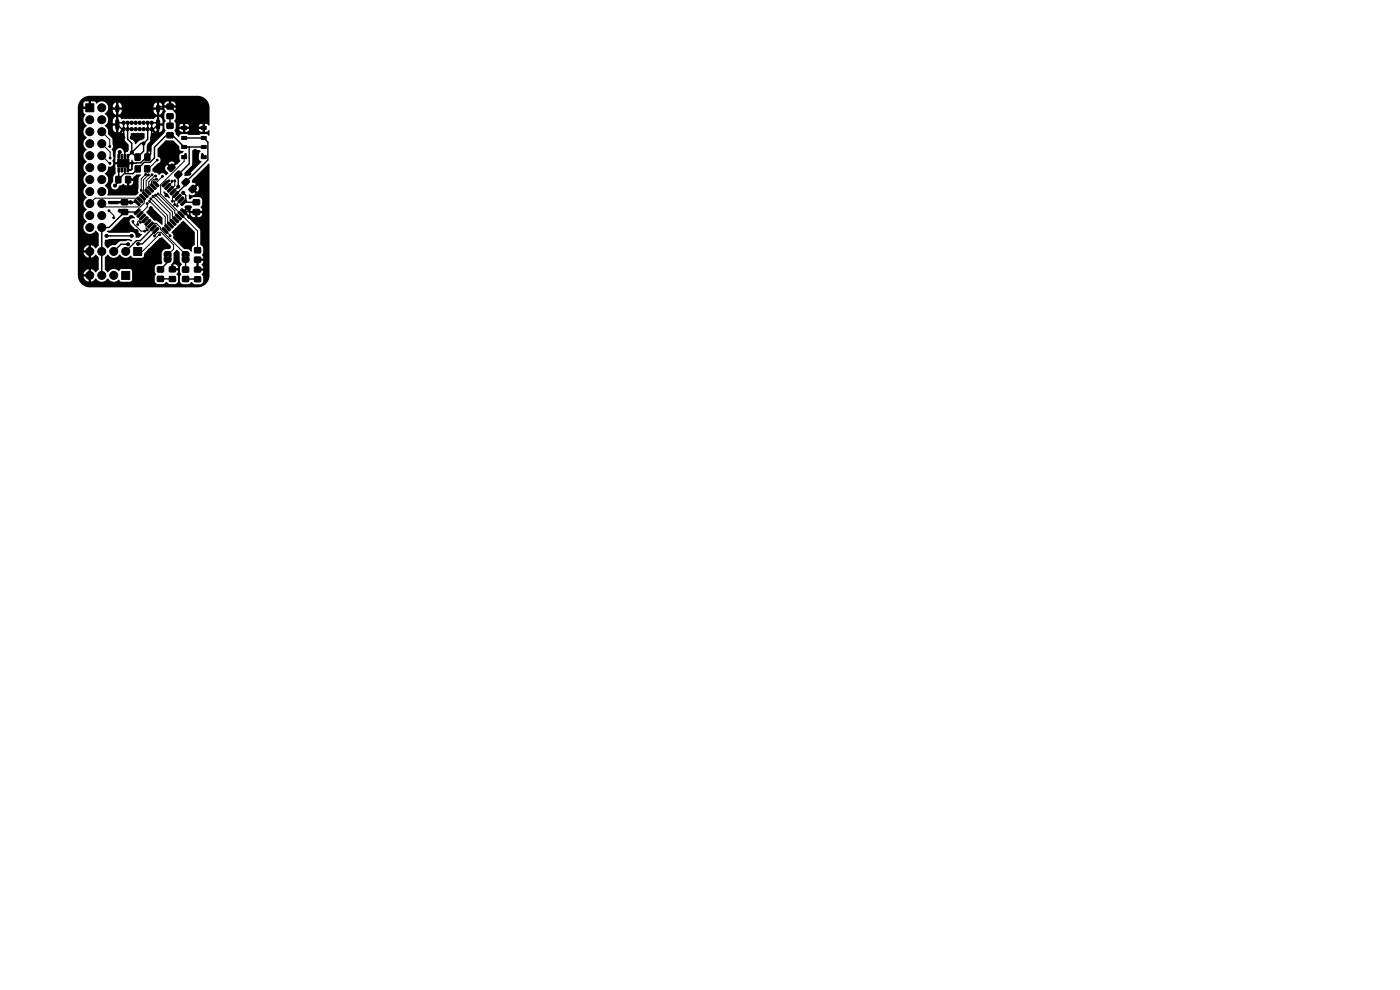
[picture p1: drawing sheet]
<svg xmlns="http://www.w3.org/2000/svg" width="297mm" height="210mm" viewBox="0 0 297 210" stroke-linecap="round" stroke-linejoin="round" font-family="sans-serif">
<g fill="#000">
<path d="M27.7 28.3l.7-.1 2.2 .1 .1 1-.4 .3-.8 .3-.8 .7-.2-.6-.8-.8zM33.5 31.5l1.7-1.8 1.5 .1 1.3 1.2 .2 .9 .8 .2-.3 .4a.55 .55 0 0 0-.7 .5l.1 .8 .1 .4-1.8 1.7h-.1l-.9-.9a.79 .79 0 0 0-.2 1.2l.5 .5-.5 .5a.88 .88 0 0 0-1.5-.1l-.3-.3-.6-.2-.5-.3v-.5l1.2-1.1 2.3-.1 .6 .6 .6-.7a.78 .78 0 0 0-1.2 .1h-2.3a.77 .77 0 0 0 .5-.7 .77 .77 0 0 0-.6-.7zM17.2 21.1l.8-.6 1-.2h22.9l.9 .2 .8 .5 .6 .7 .2 .9v4l-.1 .1-.3-.3-.5-.1v1.6h.5l.4-.3v1.2h-.2l-.4-.4-1.2 .1-.3 .1-3.8-.2-.3 .2-.3 .5-.6-.6-.1-.5a.35 .35 0 0 1-.2-.3 .35 .35 0 0 1 .2-.3h.8l.2 .4 .3 .1h.3v-.5h.5v.5h.5l.3-.5h2.1l.3 .5h.5v-.5h-5.8l.1-.5h1.5v-.6h.5v.6h3.7v-.6a.56 .56 0 0 0-.8 .6h-2.1l-.3-.5-1-.1a.56 .56 0 0 0-.8 .6h-.7v-.7l-.3-.5 .3-.6v-.8l-.4-.7 .4-.8h-2.4l.3 .8-.3 .6v1.1a.42 .42 0 0 1 .3 .4 .42 .42 0 0 1-.3 .4v1.3a.46 .46 0 0 1 0 .8l-2.7 2.7-.1 1.3-.6-.1v1.4l-.4 .1v-2.6l.2-.5 .7-.8v-1.4l.6-.2-.4-.4 .3-.3 .8 .7v-.6h.4l.1 .6 .5-.3 .2-.5v-.6l-.7-.2 .1-.3h.6l-.2-1.1-.5-.4-.1 .7-.4-.1v-.6l-.5 .3a.44 .44 0 0 1-.7 .2l-6.3 .1-.7-.6v.6l-.1 .1-.3-.1-.1-.6-.4 .3-.3 .6v.6h.6l.1 .3-.7 .2 .2 1 .5 .4v-.6h.4l.1 .6 .7-.7h.2l.2 .3-.4 .4 .6 .2 .1 1.5 .8 .9v1.1l-.1 .4h-.5l-.2 .3-.2-.2a.94 .94 0 0 0-1.2-.8 .94 .94 0 0 0-.6 1.3v1.6h3.4l.1-.6 .6 .8-.4 .4-.1 .9-.2 .3-.7-.1v-.2h.6l.1-1h-3.4v1.9l-.5 .7v1.1a.88 .88 0 0 0 0 1.5 .88 .88 0 0 0 1.3-.7l.9-.4 .7 .3v-1h.5v1h.2a.78 .78 0 0 0 .7-1h-1.4v-.7l.5-.1v.4h.9v-.4l.7-.5h.9l-.5 .8-.1 2.4a.95 .95 0 0 1-.5 1.3h-5.9l-.1-.2a1.52 1.52 0 0 0-.6-2 1.48 1.48 0 0 0 0-2.5l.1-.1a1.63 1.63 0 0 0 .7-1.4h.1a.71 .71 0 0 0 .8-.2 .71 .71 0 0 0-.1-.9l.3-.7-.2-1.4-.2-.4a.76 .76 0 0 0 .2-1.1l-.1-1.3-.9-1a1.58 1.58 0 0 0-.7-1.7 1.48 1.48 0 0 0 0-2.5l.6-.6h1.1l.2 .5 .5 .4v-.6l.4-.1 .1 .7 .5-.3 .2-.6h6.8l.1 .5 .6 .4v-.6h.4l.1 .6 .5-.3 .1-.4 .1-.4-.7-.1 .1-.4h.6l-.1-.5h1.4v-.8h.5v.8h1v-.1a.78 .78 0 0 0-1-.7 1.05 1.05 0 0 0-1.4 .6v.2h-.5l-.2-.4-.4-.2v.6h-.4l-.1-.6a.96 .96 0 0 0-.7 1.1h.6v.4l-.6 .1v.2h-6.8v-.2h-.6v-.5h.6v-.2a.93 .93 0 0 0-.7-.9v.6h-.4l-.1-.6-.4 .3-.2 .4-.1 .4 .7 .1-.1 .4h-.6v.2h-1.1l.1-.2a1.4 1.4 0 0 0-.7-1.6 1.4 1.4 0 0 0-1.7 .3l-.4-.4-.8-.1v.8l-.4 .1-.1-.2v-.7l-1 .2-.1 .9h.7l.2 .2-.1 .3h-.8l.1 .9 .4 .3a1.51 1.51 0 0 0 .2 2.4 1.48 1.48 0 0 0 0 2.5 1.48 1.48 0 0 0 0 2.6 1.48 1.48 0 0 0 0 2.5 1.48 1.48 0 0 0 0 2.6 1.48 1.48 0 0 0 0 2.5 1.48 1.48 0 0 0 0 2.5 1.48 1.48 0 0 0 0 2.6 1.48 1.48 0 0 0 0 2.5 1.4 1.4 0 0 0-.3 2.2 1.4 1.4 0 0 0 2.2-.3l.6 .6v2.6l-.6 .6-.6-.5-.4-.2v.8l-.4 .1-.1-.2v-.7l-.2 .1-.6 .4-.3 .6h.8l.1 .4-.9 .1 .3 .6 .6 .4 .2 .1v-.7l.1-.2 .4 .1v.8l.6-.3 .4-.4 .6 .5v2.7l-.6 .6-.6-.6-.4-.1v.7l-.1 .1h-.4v-.8l-.4 .1-.4 .3-.3 .7h.8l.1 .4-.9 .1a1.35 1.35 0 0 0 1.1 1.1l.1-.9 .4 .1v.8l.6-.3 .4-.4a1.55 1.55 0 0 0 2.6 0 1.5 1.5 0 0 0 2.4 .2l.5 .5h1.8l.4-.5v-1.8l-.2-.4h-2.1l-.4 .4a1.62 1.62 0 0 0-2.5 .3l-.6-.6v-2.6l.6-.6a1.55 1.55 0 0 0 2.6 0 1.5 1.5 0 0 0 2.4 .2l.5 .5 2-.1 .2-.2 .1-.7 3.3-3.2 .5-.2 1.8 1.8 .1 .4-.3 .4h-.9l-.6 .4-.2 .5 .2 2-.3 .3h-.9l-.4 .4-.1 1.2 .3 .4-.3 .7 .2 1.2 .5 .3 1.1-.1 .7-.4 .7 .5h1.1l.4-.2 .3-.4v-.9l-.4-.6 .4-.8h-1.4l-.1-1.3h.5v.8h1a.77 .77 0 0 0-1-.8h-.5l.5-.7v-1.7l.7-.7 .6 .6v1.8l.5 .6-.4 .7v1.2a.48 .48 0 0 1 0 .8v.9a.74 .74 0 0 0 .7 .7h1.1l.4-.3a.31 .31 0 0 1 .4-.2 .31 .31 0 0 1 .2 .3l.3 .2h1.1a.74 .74 0 0 0 .7-.7v-.8l-.3-.6 .3-.8h-1.3l-.1-.1v-2h.5v1.6h.9l-.4-.8 .3-.3 .1-.5h-1.4v-.5h1.4l-.3-.7 .3-.5v-1l-.6-.7v-3.1l-2.9-2.9-.2-.4-.5-.6h.4l.7 .7 .1-.4h.3a.78 .78 0 0 0 1 .9v-.9h.5v.9h.3a.75 .75 0 0 0 .7-.9h-2.8l-.4-.6-.4 .3h-.5l.5-.7-.2-.3 .4-.3h.9l.4 .3-.4 .8h2.5l-.4-.8 .4-.6-.2-1.2-.4-.3h-1.2l-.6 .4h-.4v-.9l.1-.1a.78 .78 0 0 0 1.3-.2l-.9-.9h.6l.6 .6 .2-.2a.75 .75 0 0 0-.1-1.1l-.7 .7h-.6l1-1-.9-.4v-.4l3.7-3.6v23.7l-.2 1.2-.7 .8-.7 .4-.9 .2h-22.9l-.8-.2-.7-.3-.7-.9-.3-1.2v-35.5l.2-.9zM40.8 31.9l1.5-.1 .3 .2-.4 .6v1.1l.1 .3 .5 .3-3 3h-.6l-.1-.7 1.7-1.7zM22.9 42.6h4.9l.4 .6h-3l-.1 .1h-2zM22.3 50.9l.8-.2h4.3l.6 .2-.1 .3a1.21 1.21 0 0 0-1.3 0h-1.2l-.9 .8a1.57 1.57 0 0 0-1.7 .7l-.6-.6zM22.7 49l.8-.2 2.8-2.7h.7l.6-.5h.4l.6 .5v.2a.82 .82 0 0 0-1 .4 .82 .82 0 0 0 .2 1l1.7 1.7 .6 .3-.6 .7h-.7a.91 .91 0 0 0-.3-1 .91 .91 0 0 0-1.1 0h-4.2l-.5-.2zM31.8 43.8h.2l2.4 2.4v1.5l-1-.8-.9-.3-1.5-1.5v-.2l.7-.7zM34.7 40.6l.3 .1 .6 .6 .4 .5v.2l-.2 .1-1.1-1.1zM35 54.3h.4v.5h-.4zM35.8 54.3h.4v.5h-.4zM36.7 48.9l2.2-2.1 2.4 2.4v2.7l-.5 .5-.1 .9-.2 .1-.5-.5-1-.1-2.3-2.4a1.03 1.03 0 0 0-.3-1.2z"/>
<path d="M38.8 54.3h.4v.5h-.4zM39.6 54.3h.4v.5h-.4z"/>
</g>
<g fill="#000" stroke="#000" stroke-width=".21">
<path d="M18.2 22h1.7v1.7h-1.7zM24.6 37.4h1v1.4h-1zM25 32.8h.4l-.1 .8-.3-.1zM25 35.7h.4l-.1 .8-.3-.1zM25.7 32.8h.3v.8l-.3-.1zM25.7 35.7h.3v.8l-.3-.1zM26.3 32.8h.4l-.1 .8-.3-.1zM26.3 35.7h.4l-.1 .8-.3-.1zM26.7 37.4h1v1.4h-1zM27 32.8h.3v.8l-.3-.1zM27 35.7h.3v.8l-.3-.1zM25 33.8h2.4v1.6h-2.4z"/>
<path d="M28.7 32.7h1v1.3h-1zM28.7 35.2h1.1v1.2h-1.1zM30.7 35.2h1.1v1.2h-1.1zM30.7 32.7h1.1v1.3h-1.1zM32.1 39h.1l.9 .8-.2 .4h-.1l-.9-.9zM32.4 38.6l.4-.2 .9 .9v.2l-.4 .1-.9-.9zM35.4 28.2h1.3v1h-1.3zM35.4 26.2h1.3v1h-1.3zM34.4 39.3l.9-.9 .4 .2-1 1.1-.3-.2zM35 39.8l.9-.9 .3 .3-.9 1-.3-.2zM35.6 35.5l.8-.7 .8 .7-.9 .9-.7-.5zM35.4 22.1h1.3v1h-1.3z"/>
<path d="M35.4 24.1h1.3v1h-1.3zM35.5 40.4l.9-.9 .4 .2-1 1.1-.3-.2zM37.7 36.3h.4l.5 .7-.9 .9-.7-.7zM38.5 26.8h1.1v.6h-1.1zM38.5 28.9h1.1v.7h-1.1zM39.3 37.9h.4l.5 .6-.9 1-.7-.8zM38.5 33h1.1v.7h-1.1zM38.5 30.9h1.1v.6h-1.1zM40.8 39.4h.3l.6 .6-.9 .9-.8-.7zM42.7 26.8h1v.6h-1zM42.7 28.9h1v.7h-1zM42.7 33h1v.7h-1z"/>
<path d="M42.7 30.9h1v.6h-1zM25.8 57.6h1.7v1.7h-1.7zM25.8 44.5h1.3v1h-1.3zM25.8 42.4h1.3v1h-1.3zM28.4 52.5h1.7v1.7h-1.7zM29.4 44.3h.1l.2 .3-1 1-.2-.4zM28.7 42.4h.1l.9 .8-.2 .4h-.1l-.9-.9zM29.9 44.9h.2l.2 .3-1 .9-.3-.3zM29.2 41.8h.2l.9 .9-.2 .3h-.2l-.8-.9zM30.5 45.4h.2l.2 .3-1.1 1-.2-.3zM29.6 41.4l.4-.2 .9 .9v.2l-.4 .2-.9-.9zM30.2 46.9l.9-.9 .3 .2-.9 1.1-.3-.2z"/>
<path d="M30.4 40.7h.1l.9 .8-.2 .4h-.1l-.9-.9zM30.7 47.4l1-.9 .3 .3-.9 1-.4-.2zM30.9 40.1h.2l.9 .9-.2 .3h-.2l-.9-.9zM31.3 48l.9-.9 .4 .2-1 1.1-.3-.2zM31.5 39.5h.2l.9 .9-.2 .4h-.2l-.9-.9zM31.9 48.6l.9-.9 .3 .2-.9 1.1-.3-.2zM32.4 49.1l1-.9 .3 .3-.9 1-.4-.2zM33.4 56.6h1.3v1.1h-1.3zM33.4 58.6h1.3v1.1h-1.3zM34.9 53.5l.4-.1h.8l.2 .4v.6h-1.5zM34.6 48.3h.1l.9 .8-.1 .4h-.2l-.9-.9zM35.1 47.7h.2l.9 .9-.2 .3h-.2l-.8-.9z"/>
<path d="M34.8 54.7h1.5v.7l-.3 .2h-1l-.2-.4zM35.7 47.1h.2l.9 .9-.2 .4h-.2l-.9-.9zM35.9 56.6h1.3v1h-1.3zM35.9 58.7h1.3v1h-1.3zM36.3 46.6h.1l.9 .8-.2 .4h-.1l-.9-.9zM36.1 41l.9-.9 .4 .2-1 1.1-.3-.3zM36.7 46.2l.3-.2 .9 .9v.2l-.4 .1-.8-.9zM37.5 40.7h.2l.2 .3-1 .9-.3-.3zM37.2 45.6l.4-.2 .9 .9v.2l-.4 .2-.9-.9zM37.2 42.1l.9-.9 .4 .2-1 1.1-.3-.2zM38.7 53.5l.4-.1h.8l.2 .4v.6h-1.5zM38 44.9h.1l.9 .8-.2 .4h-.1l-.9-.9z"/>
<path d="M38.7 41.8h.1l.2 .3-1 .9-.2-.3zM38.5 44.3h.2l.9 .9-.2 .3h-.2l-.9-.9zM38.3 43.2l1-.9 .3 .3-.9 1-.4-.2zM38.7 56.7h1.3v1h-1.3zM38.7 58.7h1.3v1h-1.3zM38.6 54.7h1.5v.7l-.3 .2h-1l-.2-.4zM41 42.4h1.3v1h-1.3zM41 44.5h1.3v1h-1.3zM41.3 52.6h1.2v1h-1.2zM41.3 54.6h1.2v1h-1.2zM41.3 56.7h1.2v1h-1.2zM41.3 58.7h1.2v1h-1.2z"/>
<circle cx="19" cy="27.9" r=".85"/>
<circle cx="19" cy="33" r=".85"/>
<circle cx="19" cy="25.4" r=".85"/>
<circle cx="19" cy="30.5" r=".85"/>
<circle cx="19" cy="35.6" r=".85"/>
<circle cx="19" cy="38.1" r=".85"/>
<circle cx="21.6" cy="30.5" r=".85"/>
<circle cx="21.6" cy="33" r=".85"/>
<circle cx="21.6" cy="27.9" r=".85"/>
<circle cx="21.6" cy="25.4" r=".85"/>
<circle cx="21.6" cy="35.6" r=".85"/>
<circle cx="21.6" cy="22.9" r=".85"/>
<circle cx="21.6" cy="38.1" r=".85"/>
<circle cx="23.3" cy="31.1" r=".2"/>
<circle cx="23.3" cy="34.7" r=".2"/>
<circle cx="23.4" cy="33.5" r=".2"/>
<circle cx="24.4" cy="39.4" r=".33"/>
<circle cx="25.4" cy="32.3" r=".33"/>
<circle cx="26.2" cy="29.2" r=".33"/>
<circle cx="26.2" cy="26" r=".35"/>
<circle cx="26.2" cy="27.4" r=".35"/>
<circle cx="27.1" cy="26" r=".35"/>
<circle cx="27.1" cy="27.4" r=".35"/>
<circle cx="27.9" cy="27.4" r=".35"/>
<circle cx="27.9" cy="26" r=".35"/>
<circle cx="27.9" cy="29.2" r=".33"/>
<circle cx="28" cy="32.3" r=".33"/>
<circle cx="28.8" cy="26" r=".35"/>
<circle cx="28.8" cy="27.4" r=".35"/>
<circle cx="29.6" cy="27.4" r=".35"/>
<circle cx="29.6" cy="26" r=".35"/>
<circle cx="30.5" cy="30.4" r=".32"/>
<circle cx="30.5" cy="26" r=".35"/>
<circle cx="30.5" cy="27.4" r=".35"/>
<circle cx="30.9" cy="37" r=".2"/>
<circle cx="31.3" cy="27.4" r=".35"/>
<circle cx="31.3" cy="26" r=".35"/>
<circle cx="31.5" cy="37.1" r=".2"/>
<circle cx="32.2" cy="27.4" r=".35"/>
<circle cx="32.2" cy="26" r=".35"/>
<circle cx="32.3" cy="37.1" r=".2"/>
<circle cx="33" cy="37.3" r=".2"/>
<circle cx="33.2" cy="38" r=".2"/>
<circle cx="33.4" cy="34" r=".2"/>
<circle cx="34.5" cy="37.4" r=".2"/>
<circle cx="35.8" cy="38.4" r=".2"/>
<circle cx="36.5" cy="38.4" r=".2"/>
<circle cx="37.1" cy="38.4" r=".2"/>
<circle cx="37.6" cy="34" r=".33"/>
<circle cx="37.8" cy="39.6" r=".32"/>
<circle cx="39.4" cy="32.8" r=".2"/>
<circle cx="40.1" cy="36.8" r=".33"/>
<circle cx="41.4" cy="32" r=".33"/>
<circle cx="41.4" cy="38.1" r=".33"/>
<circle cx="42.9" cy="32.8" r=".2"/>
<circle cx="19" cy="45.7" r=".85"/>
<circle cx="19" cy="58.4" r=".85"/>
<circle cx="19" cy="53.3" r=".85"/>
<circle cx="19" cy="48.3" r=".85"/>
<circle cx="19" cy="43.2" r=".85"/>
<circle cx="19" cy="40.6" r=".85"/>
<circle cx="19.1" cy="55.9" r=".33"/>
<circle cx="21.6" cy="53.3" r=".85"/>
<circle cx="21.6" cy="45.7" r=".85"/>
<circle cx="21.6" cy="58.4" r=".85"/>
<circle cx="21.6" cy="48.3" r=".85"/>
<circle cx="21.6" cy="43.2" r=".85"/>
<circle cx="21.6" cy="40.6" r=".85"/>
<circle cx="22.6" cy="50" r=".33"/>
<circle cx="22.6" cy="51.6" r=".33"/>
<circle cx="23.1" cy="44.7" r=".2"/>
<circle cx="24.1" cy="53.3" r=".85"/>
<circle cx="24.1" cy="58.4" r=".85"/>
<circle cx="24.1" cy="46.2" r=".2"/>
<circle cx="24.1" cy="55.9" r=".33"/>
<circle cx="25.4" cy="44.7" r=".33"/>
<circle cx="26.7" cy="47.5" r=".33"/>
<circle cx="26.7" cy="53.3" r=".85"/>
<circle cx="27.2" cy="51.8" r=".33"/>
<circle cx="27.7" cy="42.9" r=".33"/>
<circle cx="27.9" cy="50" r=".33"/>
<circle cx="28.2" cy="47" r=".2"/>
<circle cx="28.4" cy="40.4" r=".33"/>
<circle cx="29" cy="49" r=".33"/>
<circle cx="29.2" cy="47.6" r=".2"/>
<circle cx="29.3" cy="51.7" r=".33"/>
<circle cx="29.8" cy="47.2" r=".2"/>
<circle cx="30" cy="40.4" r=".2"/>
<circle cx="30.7" cy="49" r=".2"/>
<circle cx="31.2" cy="48.8" r=".2"/>
<circle cx="31.2" cy="43.2" r=".2"/>
<circle cx="31.7" cy="42.7" r=".2"/>
<circle cx="31.7" cy="53.1" r=".33"/>
<circle cx="32" cy="42.2" r=".2"/>
<circle cx="32" cy="44.2" r=".33"/>
<circle cx="32.5" cy="41.7" r=".2"/>
<circle cx="32.8" cy="50" r=".2"/>
<circle cx="33" cy="41.4" r=".2"/>
<circle cx="33.5" cy="41.1" r=".2"/>
<circle cx="33.8" cy="46.7" r=".33"/>
<circle cx="33.9" cy="49.8" r=".2"/>
<circle cx="35.3" cy="41.4" r=".33"/>
<circle cx="36.1" cy="50" r=".2"/>
<circle cx="36.6" cy="42.7" r=".2"/>
<circle cx="37.1" cy="43.4" r=".2"/>
<circle cx="37.6" cy="43.7" r=".2"/>
<circle cx="38.9" cy="40.9" r=".33"/>
<circle cx="39.9" cy="51.8" r=".33"/>
<circle cx="40.1" cy="46" r=".33"/>
</g>
<path d="M24.9 22.6v.8M24.9 25.7v1.5M33.5 22.6v.8M33.5 25.7v1.5" fill="none" stroke="#000" stroke-width=".9"/>
<g fill="none" stroke="#000" stroke-width=".3">
<path d="M24.9 26.4l.3-.4h1v4.2M24.9 26.4l1 1h.3M24.9 26.4v2.4l1.6 1.6v3.9l-.3 .3M25.2 36.1v1.9M25.4 32.3l-.2 .2v.7M26.2 34.6l.9 1M26.5 33.1v.1M26.5 36.1v.6M26.5 36.7l-1.4 1.4v.6l-.7 .7M27.1 26v3.5l.9 .9v1.9l1 1h.2l1.3-1.2v-1.7M27.4 34.6l-.3 .3v1.2h.6l.2-.3v-.9l.3-.3M30.5 30.4h-.6l-2.8 2.8"/>
<path d="M31.3 26v3.6l-.8 .8M33.5 26.4l-1 1h-.3M33.5 26.4l-.3-.4h-1v2.9M33.5 26.4v1.2l-1.5 1.5v3.6l-2.1 1.8-3.7 .1M33.7 22.6h2.4l3 3v1.5h4.1M36.1 24.6v2.1M39.1 29.3h4.1l.9 .8v3.8l-4.7 4.7v.5l-2.1 2.2M40.1 31.2v3.5l-2.3 2.4v2.5l-1.1 1.1M43.2 31.2h-4.1l-2.5-2.5h-1.3l-2.5 2.5v2.3l-1 .9h-1.2l-2.4 2.4h-1.6l-.1-.1M22.6 50h5.3M25.4 44.7h.7l.3 .3M26.4 42.9l2.7 .1"/>
<path d="M26.4 45l-3.3 3.3h-1.5v10.1M27.2 51.8h-1.5l-1.6 1.5M29.1 44.9l-2.7 .1M32.5 48.3l-2.7 2.8h-.8l-2.3 2.2M33.1 48.9l-2.9 2.8h-.9M34 59.2h2.6M35.6 55.2v.4l-1.6 1.6M38.9 40.9l.5 .5v1.1l-.4 .5M39 44.9l2.7 .1M39 42.9h2.7M39.4 59.2h2.5M39.4 55.2v2"/>
</g>
<g fill="none" stroke="#000" stroke-width=".21">
<path d="M21.6 33l1.7 1.7M21.6 30.5l1.8 1.8v1.2M21.6 27.9l1.7 1.7v1.5M30.9 37l-.9 .9v2.5M31.5 37.1l-1.1 1v2.8l.4 .4M32.3 37.1l-1.3 1.2v2l.4 .4M33 37.3h-.2l-1.2 1.3v1.2l.3 .3M33.2 38h-.6l-.5 .5v.7l.4 .4M33.4 34l-1.9 1.8h-.3M34.5 37.4l-1.4 1.4v.2M35.8 38.4l-.8 .6M36.5 38.4v.3l-.9 .9"/>
<path d="M37.1 38.4v1l-.8 .7h-.2M39.4 32.8l-.3 .3v1.1l-5 5v2l7.8 7.8v4.1M42.9 32.8v.2l.3 .3M23.1 44.7l1 1v.5M28.2 47v.3l1.7 1.7h.8M29.7 42.4l-.4-.4h-9.1l-1.2 1.2M30.2 41.8l.4 .4v.9l-.8 .8h-7.5l-.7-.7M30.2 46l-1 1.1v.5M30.8 46.6l-.6 .6h-.4M31.2 43.2v.7l-1.5 1.6M31.4 47.2l-.4 .3v1l.2 .3M31.7 42.7l3.4 3.3v1.8l.5 .5"/>
<path d="M31.9 47.7l.4-.3h.9l.9 .9v.4l5.3 5.2M32 42.2l3.6 3.5v1.5l.5 .5M32.5 41.7l3.6 3.5v1.3l.6 .7M32.8 50l.7-.7h.7l2.6 2.6v.9l-1 1.1h-.2M33 41.4l3.6 3.6v.9l.7 .7M33.5 41.1l3.6 3.6v.6l.7 .7M33.9 49.8l-3.7 3.5h-1M33.9 49.8h.1M35 48.9l1.1 1.1M37.3 41.3l-.7 .7v.7M37.8 41.8l-.7 .8v.8M38.4 42.4l-.8 .8v.5"/>
</g>
</svg>
